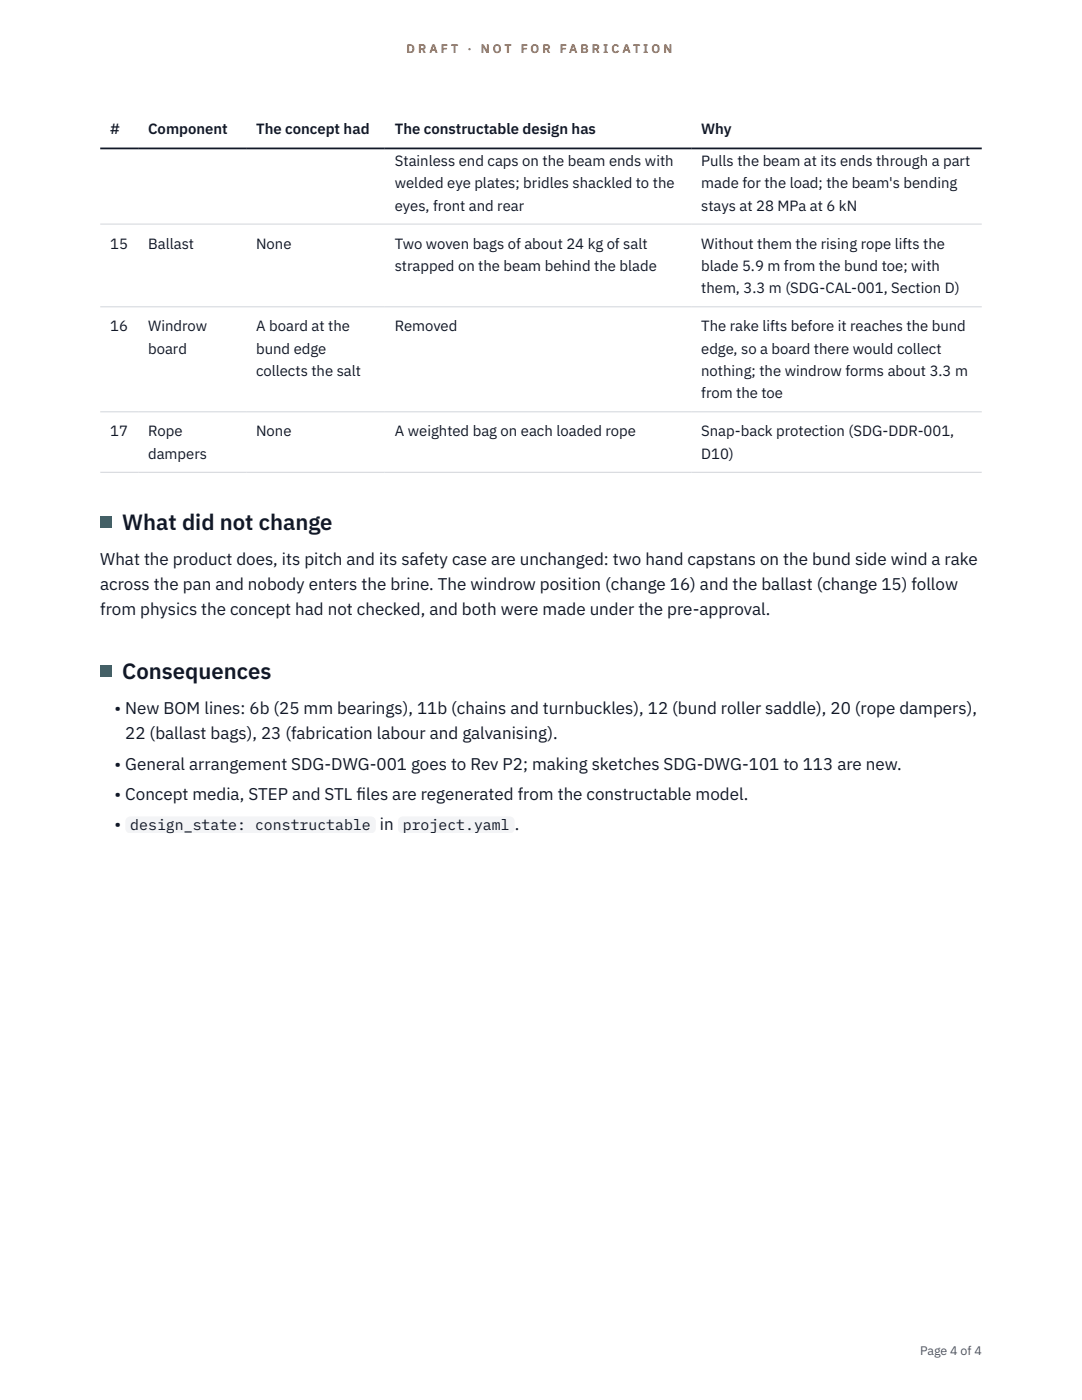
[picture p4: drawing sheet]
<svg xmlns="http://www.w3.org/2000/svg" width="216mm" height="279mm" viewBox="0 0 216 279" stroke-linecap="round" stroke-linejoin="round" font-family="sans-serif">
<defs><g id="words">
<g font-size="4.4" fill="#111827">
<text x="24.4" y="105.8">What did not change</text>
<text x="24.4" y="135.5">Consequences</text>
</g>
<g font-size="3.4" fill="#111827">
<text x="20" y="112.7">What the product does, its pitch and its safety case are unchanged: two hand capstans on the bund side wind a rake</text>
<text x="20" y="117.7">across the pan and nobody enters the brine. The windrow position (change 16) and the ballast (change 15) follow</text>
<text x="20" y="122.8">from physics the concept had not checked, and both were made under the pre-approval.</text>
<text x="22.9" y="142.4">• New BOM lines: 6b (25 mm bearings), 11b (chains and turnbuckles), 12 (bund roller saddle), 20 (rope dampers),</text>
<text x="25" y="147.5">22 (ballast bags), 23 (fabrication labour and galvanising).</text>
<text x="22.9" y="153.6">• General arrangement SDG-DWG-001 goes to Rev P2; making sketches SDG-DWG-101 to 113 are new.</text>
<text x="22.9" y="159.7">• Concept media, STEP and STL f</text>
<text x="71.1" y="159.7">iles are regenerated from the constructable model.</text>
<text x="22.9" y="165.7">•</text>
<text x="75.8" y="165.7">in</text>
<text x="102.7" y="165.7">.</text>
</g>
<g font-size="3" fill="#111827">
<text x="22" y="26.8">#</text>
<text x="29.6" y="26.8">Component</text>
<text x="51.1" y="26.8">The concept had</text>
<text x="78.8" y="26.8">The constructable design has</text>
<text x="139.9" y="26.8">Why</text>
<text x="78.8" y="33.1">Stainless end caps on the beam ends with</text>
<text x="139.9" y="33.1">Pulls the beam at its ends through a part</text>
<text x="78.8" y="37.6">welded eye plates; bridles shackled to the</text>
<text x="139.9" y="37.6">made for the load; the beam's bending</text>
<text x="78.8" y="42">eyes, front and rear</text>
<text x="139.9" y="42">stays at 28 MPa at 6 kN</text>
<text x="22" y="49.6">15</text>
<text x="29.6" y="49.6">Ballast</text>
<text x="51.1" y="49.6">None</text>
<text x="78.8" y="49.6">Two woven bags of about 24 kg of salt</text>
<text x="139.9" y="49.6">Without them the rising rope lifts the</text>
<text x="78.8" y="54.1">strapped on the beam behind the blade</text>
<text x="139.9" y="54.1">blade 5.9 m from the bund toe; with</text>
<text x="139.9" y="58.5">them, 3.3 m (SDG-CAL-001, Section D)</text>
<text x="22" y="66.2">16</text>
<text x="29.6" y="66.2">Windrow</text>
<text x="29.6" y="70.6">board</text>
<text x="51.1" y="66.2">A board at the</text>
<text x="51.1" y="70.6">bund edge</text>
<text x="78.8" y="66.2">Removed</text>
<text x="139.9" y="66.2">The rake lifts before it reaches the bund</text>
<text x="139.9" y="70.6">edge, so a board there would collect</text>
<text x="51.1" y="75">collects the salt</text>
<text x="139.9" y="75">nothing; the windrow forms about 3.3 m</text>
<text x="139.9" y="79.5">from the toe</text>
<text x="22" y="87.1">17</text>
<text x="29.6" y="87.1">Rope</text>
<text x="51.1" y="87.1">None</text>
<text x="78.8" y="87.1">A weighted bag on each loaded rope</text>
<text x="139.9" y="87.1">Snap-back protection (SDG-DDR-001,</text>
<text x="29.6" y="91.6">dampers</text>
<text x="139.9" y="91.6">D10)</text>
<text x="26" y="165.7">design_state: constructable</text>
<text x="80.4" y="165.7">project.yaml</text>
</g>
<g font-size="2.5" fill="#b45309">
<text x="81.1" y="10.5">D R A F T</text>
<text x="93.3" y="10.5">·</text>
<text x="95.9" y="10.5">N O T</text>
<text x="103.9" y="10.5">F O R</text>
<text x="111.7" y="10.5">F A B R I C A T I O N</text>
</g>
<text font-size="2.5" fill="#4b5563" x="183.6" y="270.3">Page 4 of 4</text>
</g></defs>
<path d="M20 44.7h175.9M20 61.2h175.9M20 82.2h175.9M20 94.3h175.9" fill="none" stroke="#d1d5db" stroke-width=".2"/>
<path d="M20 29.6h175.9" fill="none" stroke="#111827" stroke-width=".35"/>
<g fill="#0f766e">
<path d="M20 103.2h2.2v2.2h-2.2z"/>
<path d="M20 132.9h2.2v2.2h-2.2z"/>
</g>
<g fill="#f3f4f6">
<path d="M25 162.9h50v3.4h-50z"/>
<path d="M79.4 162.9h23.3v3.4h-23.3z"/>
</g>
<use href="#words"/>
</svg>
